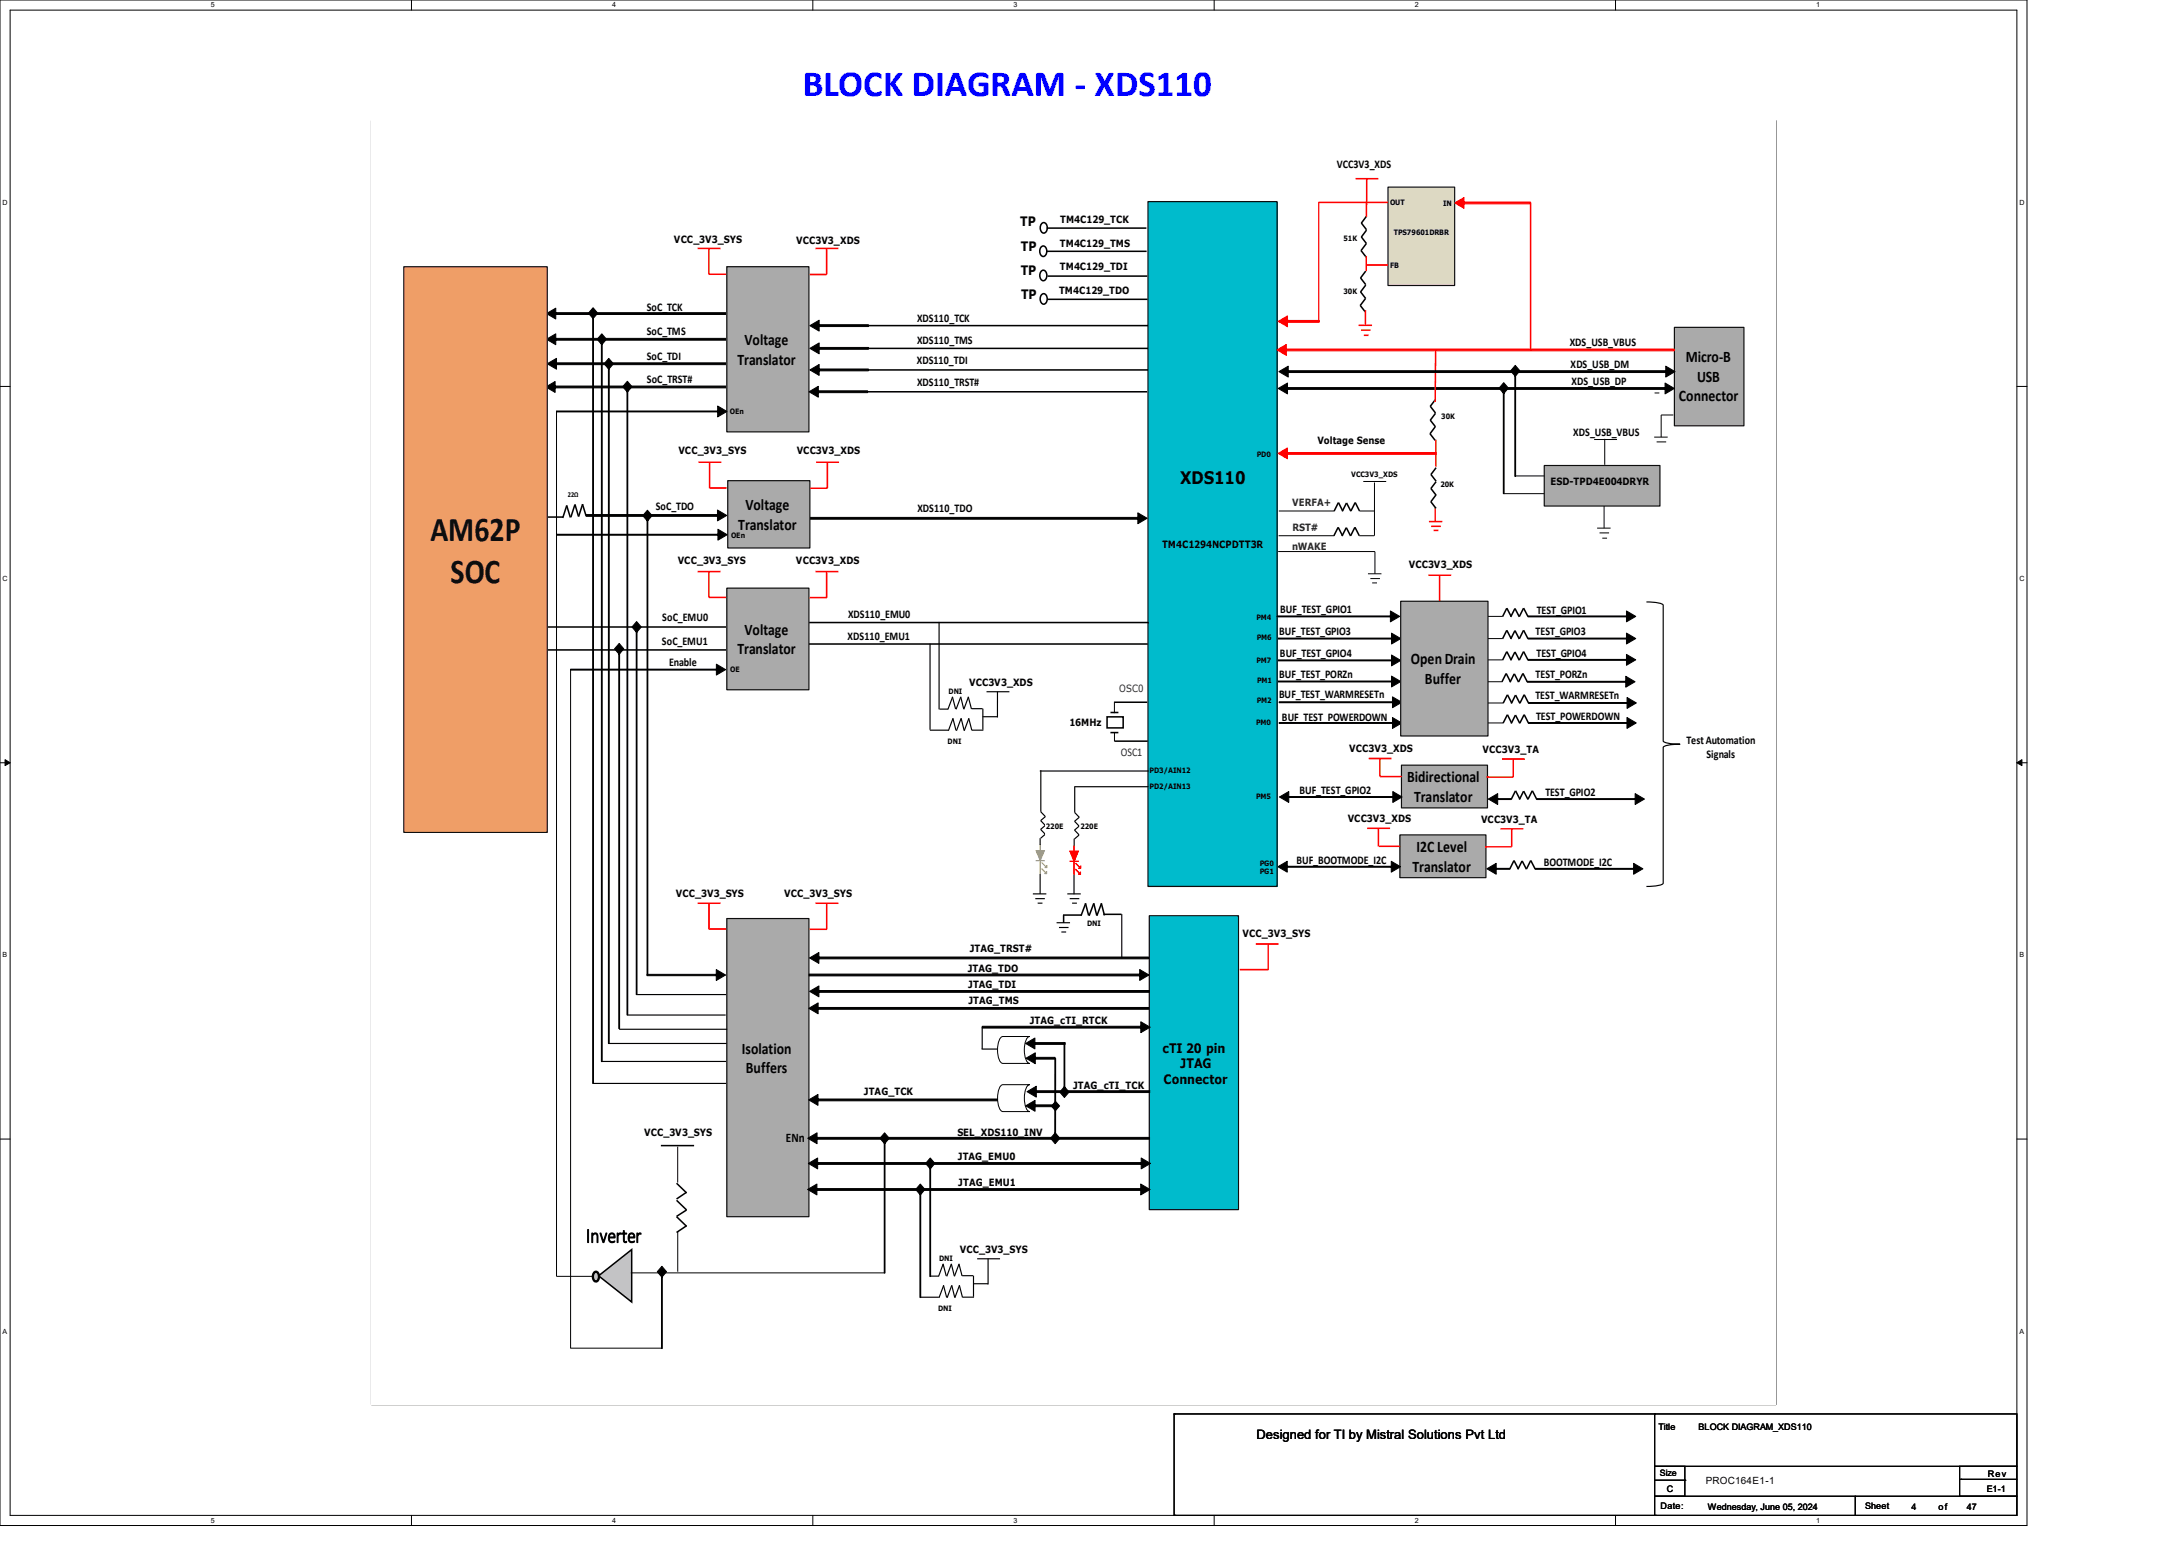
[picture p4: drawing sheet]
<svg xmlns="http://www.w3.org/2000/svg" width="420mm" height="297mm" viewBox="0 0 420 297" stroke-linecap="round" stroke-linejoin="round" font-family="sans-serif">
<defs><g id="words">
<text font-size="7.1" fill="#00f" x="154.4" y="18.4">BLOCK DIAGRAM - XDS110</text>
<g font-size="6.7" fill="#0d0d0d">
<text x="82.8" y="104">AM62P</text>
<text x="86.7" y="112.1">SOC</text>
</g>
<text font-size="3.9" x="112.7" y="239">Inverter</text>
<text font-size="3.3" x="227" y="93.2">XDS110</text>
<g font-size="3.1">
<text x="141.9" y="70.1">Translator</text>
<text x="143.2" y="66.4">Voltage</text>
<text x="324.4" y="69.7">Micro-B</text>
<text x="323" y="77.2">Connector</text>
<text x="326.5" y="73.4">USB</text>
<text x="142" y="101.9">Translator</text>
<text x="143.4" y="98.1">Voltage</text>
<text x="141.9" y="125.9">Translator</text>
<text x="143.2" y="122.1">Voltage</text>
<text x="271.4" y="127.8">Open Drain</text>
<text x="274.2" y="131.6">Buffer</text>
<text x="270.7" y="150.5">Bidirectional</text>
<text x="272.1" y="154.3">Translator</text>
<text x="271.8" y="167.7">Translator</text>
<text x="272.5" y="163.9">I2C Level</text>
<text x="142.7" y="202.7">Isolation</text>
<text x="143.5" y="206.5">Buffers</text>
</g>
<g font-size="2.5">
<text x="196.3" y="43.4">TP</text>
<text x="196.4" y="52.9">TP</text>
<text x="196.4" y="48.2">TP</text>
<text x="196.5" y="57.5">TP</text>
<text x="223.6" y="202.5">cTI 20 pin</text>
<text x="223.9" y="208.5">Connector</text>
<text x="227.1" y="205.5">JTAG</text>
<text x="151.2" y="219.7">ENn</text>
<text x="241.7" y="276.8">Designed for TI by Mistral Solutions Pvt Ltd</text>
</g>
<g font-size="2.3">
<text x="257.2" y="32.3">VCC3V3_XDS</text>
<text x="124.4" y="59.8">SoC_TCK</text>
<text x="124.4" y="64.4">SoC_TMS</text>
<text x="176.4" y="61.9">XDS110_TCK</text>
<text x="124.4" y="69.2">SoC_TDI</text>
<text x="176.4" y="70.1">XDS110_TDI</text>
<text x="176.4" y="66.1">XDS110_TMS</text>
<text x="302" y="66.6">XDS_USB_VBUS</text>
<text x="302.2" y="70.7">XDS_USB_DM</text>
<text x="124.5" y="73.7">SoC_TRST#</text>
<text x="176.4" y="74.3">XDS110_TRST#</text>
<text x="302.3" y="74">XDS_USB_DP</text>
<text x="302.7" y="83.9">XDS_USB_VBUS</text>
<text x="126.2" y="98.1">SoC_TDO</text>
<text x="176.5" y="98.6">XDS110_TDO</text>
<text x="127.4" y="119.5">SoC_EMU0</text>
<text x="163.2" y="119">XDS110_EMU0</text>
<text x="246.3" y="117.9">BUF_TEST_GPIO1</text>
<text x="295.7" y="118">TEST_GPIO1</text>
<text x="127.3" y="124.1">SoC_EMU1</text>
<text x="163.1" y="123.1">XDS110_EMU1</text>
<text x="246.1" y="122.1">BUF_TEST_GPIO3</text>
<text x="295.4" y="122.2">TEST_GPIO3</text>
<text x="128.7" y="128.2">Enable</text>
<text x="246.1" y="130.4">BUF_TEST_PORZn</text>
<text x="246.3" y="126.4">BUF_TEST_GPIO4</text>
<text x="295.4" y="130.5">TEST_PORZn</text>
<text x="295.6" y="126.4">TEST_GPIO4</text>
<text x="246.1" y="134.4">BUF_TEST_WARMRESETn</text>
<text x="295.4" y="134.4">TEST_WARMRESETn</text>
<text x="246.6" y="138.8">BUF_TEST_POWERDOWN</text>
<text x="295.5" y="138.6">TEST_POWERDOWN</text>
<text x="324.4" y="143">Test Automation</text>
<text x="328.3" y="145.8">Signals</text>
<text x="250" y="152.7">BUF_TEST_GPIO2</text>
<text x="297.3" y="153.2">TEST_GPIO2</text>
<text x="249.4" y="166.2">BUF_BOOTMODE_I2C</text>
<text x="297" y="166.6">BOOTMODE_I2C</text>
</g>
<text font-size="2.3" fill="#292929" x="215.6" y="145.4">OSC1</text>
<g font-size="1.9">
<text x="129.7" y="46.7">VCC_3V3_SYS</text>
<text x="153.2" y="46.9">VCC3V3_XDS</text>
<text x="203.9" y="47.5">TM4C129_TMS</text>
<text x="204" y="43">TM4C129_TCK</text>
<text x="203.9" y="51.9">TM4C129_TDI</text>
<text x="203.7" y="56.6">TM4C129_TDO</text>
<text x="130.5" y="87.4">VCC_3V3_SYS</text>
<text x="153.3" y="87.4">VCC3V3_XDS</text>
<text x="253.4" y="85.3">Voltage Sense</text>
<text x="298.3" y="93.3">ESD-TPD4E004DRYR</text>
<text x="223.6" y="105.5">TM4C1294NCPDTT3R</text>
<text x="130.4" y="108.5">VCC_3V3_SYS</text>
<text x="153.1" y="108.5">VCC3V3_XDS</text>
<text x="271.1" y="109.2">VCC3V3_XDS</text>
<text x="186.4" y="132">VCC3V3_XDS</text>
<text x="205.7" y="139.7">16MHz</text>
<text x="259.6" y="144.7">VCC3V3_XDS</text>
<text x="285.2" y="144.9">VCC3V3_TA</text>
<text x="259.3" y="158.2">VCC3V3_XDS</text>
<text x="284.9" y="158.3">VCC3V3_TA</text>
<text x="130" y="172.5">VCC_3V3_SYS</text>
<text x="150.9" y="172.5">VCC_3V3_SYS</text>
<text x="186.6" y="183.1">JTAG_TRST#</text>
<text x="239.1" y="180.2">VCC_3V3_SYS</text>
<text x="186.2" y="186.9">JTAG_TDO</text>
<text x="186.3" y="190">JTAG_TDI</text>
<text x="186.3" y="193.2">JTAG_TMS</text>
<text x="198.1" y="197">JTAG_cTI_RTCK</text>
<text x="206.5" y="209.4">JTAG_cTI_TCK</text>
<text x="166.2" y="210.7">JTAG_TCK</text>
<text x="123.9" y="218.6">VCC_3V3_SYS</text>
<text x="184.2" y="218.6">SEL_XDS110_INV</text>
<text x="184.3" y="223.2">JTAG_EMU0</text>
<text x="184.4" y="228.2">JTAG_EMU1</text>
<text x="184.7" y="241.1">VCC_3V3_SYS</text>
<text x="328.2" y="285.5">PROC164E1-1</text>
</g>
<g font-size="1.9" fill="#292929">
<text x="248.6" y="97.3">VERFA+</text>
<text x="248.6" y="105.8">nWAKE</text>
<text x="248.7" y="102.1">RST#</text>
<text x="215.3" y="133.1">OSC0</text>
</g>
<g font-size="1.7">
<text x="319.1" y="275.2">Title</text>
<text x="326.8" y="275.2">BLOCK DIAGRAM_XDS110</text>
<text x="319.3" y="284">Size</text>
<text x="320.7" y="286.9">C</text>
<text x="382.2" y="286.9">E1-1</text>
<text x="382.4" y="284.1">Rev</text>
<text x="319.5" y="290.2">Date:</text>
<text x="328.6" y="290.4">Wednesday, June 05, 2024</text>
<text x="358.9" y="290.2">Sheet</text>
<text x="367.7" y="290.4">4</text>
<text x="373" y="290.4">of</text>
<text x="378.4" y="290.4">47</text>
</g>
<g font-size="1.4">
<text x="40.6" y="1.4">5</text>
<text x="117.8" y="1.4">4</text>
<text x="195" y="1.4">3</text>
<text x="272.2" y="1.4">2</text>
<text x="349.4" y="1.4">1</text>
<text x=".5" y="39.4">D</text>
<text x="267.4" y="39.5">OUT</text>
<text x="277.7" y="39.6">IN</text>
<text x="388.5" y="39.4">D</text>
<text x="258.5" y="46.3">51K</text>
<text x="268.1" y="45.1">TPS79601DRBR</text>
<text x="267.5" y="51.5">FB</text>
<text x="258.5" y="56.5">30K</text>
<text x="140.4" y="79.7">OEn</text>
<text x="277.3" y="80.6">30K</text>
<text x="241.8" y="87.9">PD0</text>
<text x="109.2" y="95.6">22Ω</text>
<text x="260" y="91.8">VCC3V3_XDS</text>
<text x="277.1" y="93.7">20K</text>
<text x="140.7" y="103.4">OEn</text>
<text x=".5" y="111.8">C</text>
<text x="388.5" y="111.8">C</text>
<text x="241.7" y="119.2">PM4</text>
<text x="241.8" y="123.1">PM6</text>
<text x="140.5" y="129.3">OE</text>
<text x="241.7" y="127.6">PM7</text>
<text x="241.9" y="131.4">PM1</text>
<text x="182.5" y="133.4">DNI</text>
<text x="241.8" y="135.3">PM2</text>
<text x="182.3" y="143.2">DNI</text>
<text x="241.7" y="139.5">PM0</text>
<text x="221.2" y="148.6">PD3/AIN12</text>
<text x="221.2" y="151.8">PD2/AIN13</text>
<text x="241.7" y="153.7">PM5</text>
<text x="201.2" y="159.4">220E</text>
<text x="207.9" y="159.4">220E</text>
<text x="242.4" y="166.5">PG0</text>
<text x="242.4" y="168.1">PG1</text>
<text x="209.1" y="178.1">DNI</text>
<text x=".5" y="184.2">B</text>
<text x="388.5" y="184.2">B</text>
<text x="180.7" y="242.5">DNI</text>
<text x=".5" y="256.5">A</text>
<text x="180.5" y="252.3">DNI</text>
<text x="388.5" y="256.5">A</text>
<text x="40.6" y="292.9">5</text>
<text x="117.8" y="292.9">4</text>
<text x="195" y="292.9">3</text>
<text x="272.2" y="292.9">2</text>
<text x="349.4" y="292.9">1</text>
</g>
</g></defs>
<path d="M0 0h390v293.5h-390zM1.9 1.9h386.1v289.6h-386.1z" fill="none" stroke="#000" stroke-width=".19"/>
<g fill="#fff">
<path d="M40.6 .2h.7v1.5h-.7z"/>
<path d="M40.6 291.7h.7v1.5h-.7z"/>
</g>
<path d="M79.2 0v1.9M79.2 291.5v2" fill="none" stroke="#000" stroke-width=".19"/>
<g fill="#fff">
<path d="M117.8 .2h.7v1.5h-.7z"/>
<path d="M117.8 291.7h.7v1.5h-.7z"/>
</g>
<path d="M156.4 0v1.9M156.4 291.5v2" fill="none" stroke="#000" stroke-width=".19"/>
<g fill="#fff">
<path d="M195 .2h.7v1.5h-.7z"/>
<path d="M195 291.7h.7v1.5h-.7z"/>
</g>
<path d="M233.6 0v1.9M233.6 291.5v2" fill="none" stroke="#000" stroke-width=".19"/>
<g fill="#fff">
<path d="M272.2 .2h.8v1.5h-.8z"/>
<path d="M272.2 291.7h.8v1.5h-.8z"/>
</g>
<path d="M310.8 0v1.9M310.8 291.5v2" fill="none" stroke="#000" stroke-width=".19"/>
<g fill="#fff">
<path d="M349.4 .2h.8v1.5h-.8z"/>
<path d="M349.4 291.7h.8v1.5h-.8z"/>
<path d="M.5 38.1h1v1.6h-1z"/>
<path d="M388.5 38.1h1v1.6h-1z"/>
<path d="M.5 110.5h1v1.6h-1z"/>
<path d="M388.5 110.5h1v1.6h-1z"/>
</g>
<path d="M0 74.3h1.9M388 74.3h2" fill="none" stroke="#000" stroke-width=".19"/>
<g fill="#fff">
<path d="M.5 182.9h.9v1.5h-.9z"/>
<path d="M388.5 182.9h.9v1.5h-.9z"/>
</g>
<path d="M0 146.7h1.9M388 146.7h2" fill="none" stroke="#000" stroke-width=".19"/>
<path d="M1 146.1l.9 .6-.9 .6zM388 146.7l1-.6v1.2z" fill="#000" stroke="#000" stroke-width=".19"/>
<g fill="#fff">
<path d="M.5 255.3h.9v1.5h-.9z"/>
<path d="M388.5 255.3h.9v1.5h-.9z"/>
</g>
<path d="M0 219.1h1.9M388 219.1h2" fill="none" stroke="#000" stroke-width=".19"/>
<path d="M71.5 23.2h270.2v247h-270.2z" fill="#fff"/>
<path d="M71.5 23.2h270.2v247h-270.2z" fill="none" stroke="#000" stroke-width=".19"/>
<path d="M71.5 23.2h270.2v247.1h-270.2z" fill-rule="evenodd" fill="#fff"/>
<path d="M322.1 63h13.4v18.9h-13.4z" fill-rule="evenodd" fill="#aaa"/>
<path d="M322.1 63h13.4v18.9h-13.4z" fill="none" stroke="#0d0d0d" stroke-width=".22"/>
<path d="M220.9 38.8h24.8v131.7h-24.8z" fill-rule="evenodd" fill="#0bc"/>
<path d="M220.9 38.8h24.8v131.7h-24.8z" fill="none" stroke="#0d0d0d" stroke-width=".22"/>
<g fill="#000" stroke="#000" stroke-width=".19">
<path d="M247.4 74.6h73.2v.3h-73.2zM245.9 74.7l1.8-1v2.1zM320.3 73.7l1.8 1-1.8 1.1z"/>
<path d="M155.5 99.5v.4h63.7v-.4zM218.9 98.7v2l1.8-1z"/>
</g>
<path d="M267 36h12.9v18.9h-12.9z" fill-rule="evenodd" fill="#ddd9c3"/>
<path d="M267 36h12.9v18.9h-12.9z" fill="none" stroke="#0d0d0d" stroke-width=".22"/>
<path d="M253.7 38.9h13.3M294.5 39v28.5M262.8 51h4.2" fill="none" stroke="#f00" stroke-width=".3"/>
<g fill="#f00" stroke="#f00" stroke-width=".19">
<path d="M281.4 38.9v.3h13.1v-.3zM279.9 39l1.8 1.1v-2.1z"/>
<path d="M247.4 61.6h6.4v.4h-6.4zM245.9 61.8l1.8-1v2.1z"/>
</g>
<path d="M258.4 44.8h2.8v2.4h-2.8zM258.4 55.1h2.7v2.7h-2.7z" fill="none" stroke="#fff" stroke-width=".22"/>
<path d="M253.7 38.8v22.9" fill="none" stroke="#f00" stroke-width=".19"/>
<g fill="#000" stroke="#000" stroke-width=".19">
<path d="M289.2 74.7h.2v20.3h-.2zM289.3 73.6l.9 1.1-.9 1-.9-1z"/>
<path d="M291.4 71.3h.2v20.3h-.2zM291.5 70.3l.9 1-.9 1.1-.9-1.1z"/>
</g>
<path d="M214.4 135.1h6.3" fill="none" stroke="#000" stroke-width=".3"/>
<path d="M213 137.9h3.1v2.1h-3.1z" fill-rule="evenodd" fill="#fff"/>
<path d="M105.1 125h34.7M105.3 120.6h34.5M213 137.9h3.1v2.1h-3.1z" fill="none" stroke="#000" stroke-width=".3"/>
<path d="M247.2 67.1h74.9v.4h-74.9zM245.7 67.3l1.8-1v2.1z" fill="#f00" stroke="#f00" stroke-width=".19"/>
<g fill="#000" stroke="#000" stroke-width=".19">
<path d="M106.5 74.3v.3h33.5v-.3zM105 74.4l1.8 1.1v-2.1z"/>
<path d="M106.6 65.1h33.4v.3h-33.4zM105.1 65.3l1.8-1.1v2.1z"/>
<path d="M106.6 60.2h33.4v.3h-33.4zM105.1 60.3l1.8-1v2.1z"/>
<path d="M106.8 69.8h33v.3h-33zM105.3 70l1.8-1.1v2.1z"/>
<path d="M112.8 99v.3h25.5v-.3zM138 98.1v2.1l1.8-1z"/>
</g>
<path d="M221.1 176.2h17.2v56.5h-17.2z" fill-rule="evenodd" fill="#0bc"/>
<path d="M221.1 176.2h17.2v56.5h-17.2z" fill="none" stroke="#0d0d0d" stroke-width=".22"/>
<path d="M297.1 89.5h22.3v7.8h-22.3z" fill-rule="evenodd" fill="#aaa"/>
<path d="M297.1 89.5h22.3v7.8h-22.3z" fill="none" stroke="#0d0d0d" stroke-width=".22"/>
<path d="M291.7 91.6h5.4M306.7 84.5h4.4M308.7 84.4v5" fill="none" stroke="#000" stroke-width=".19"/>
<path d="M139.8 51.3h15.8v31.8h-15.8z" fill-rule="evenodd" fill="#aaa"/>
<path d="M139.8 51.3h15.8v31.8h-15.8z" fill="none" stroke="#0d0d0d" stroke-width=".22"/>
<path d="M139.8 176.7h15.8v57.4h-15.8z" fill-rule="evenodd" fill="#aaa"/>
<path d="M139.8 176.7h15.8v57.4h-15.8z" fill="none" stroke="#0d0d0d" stroke-width=".22"/>
<g fill="#000" stroke="#000" stroke-width=".19">
<path d="M114 60.2h.2v148.2h-.2zM114.1 59.2l.9 1-.9 1.1-.9-1.1z"/>
<path d="M115.7 65.3v138.9h.2v-138.9zM115.8 64.2l-.9 1.1 .9 1 .9-1z"/>
<path d="M117.1 70v130.7h.1v-130.7zM117.1 68.9l-.9 1.1 .9 1 .9-1z"/>
<path d="M120.6 74.4h.2v120.9h-.2zM120.7 73.3l.9 1.1-.9 1-.9-1z"/>
<path d="M124.5 99.2h.1v88.4h-.1zM124.6 98.1l.9 1.1-.9 1-.9-1z"/>
<path d="M119.1 124.8h.1v73.1h-.1zM119.1 123.8l.9 1-.9 1.1-.9-1.1z"/>
<path d="M122.4 120.6v70.7h.2v-70.7zM122.5 119.6l-.9 1 .9 1.1 .9-1.1z"/>
<path d="M124.5 187.4h13.6v.3h-13.6zM137.8 186.5l1.8 1.1-1.8 1z"/>
<path d="M155.7 187.4h63.9v.3h-63.9zM219.3 186.5l1.8 1-1.8 1.1z"/>
<path d="M157.1 193.8h63.9v.3h-63.9zM155.6 194l1.8-1.1v2.1z"/>
<path d="M157.2 184.1h63.8v.3h-63.8zM155.7 184.3l1.8-1.1v2.1z"/>
<path d="M157.3 190.5h63.9v.4h-63.9zM155.8 190.7l1.8-1v2.1z"/>
<path d="M189 197.4v.4h30.8v-.4zM219.5 196.6v2l1.8-1z"/>
<path d="M156.9 218.8v.3h64.3v-.3zM155.4 219l1.8 1v-2.1z"/>
<path d="M199.1 209.8v.4h22.1v-.4zM197.6 210l1.8 1v-2z"/>
<path d="M156.9 228.6v.4h62.9v-.4zM155.4 228.8l1.8 1.1v-2.1zM219.5 227.8v2.1l1.8-1.1z"/>
<path d="M157 223.6v.4h62.9v-.4zM155.5 223.8l1.8 1.1v-2.1zM219.6 222.8v2.1l1.7-1.1z"/>
<path d="M177 228.8h.1v20.8h-.1zM177.1 227.8l.9 1-.9 1.1-.9-1.1z"/>
<path d="M178.9 223.8h.1v21.8h-.1zM179 222.8l.9 1-.9 1.1-.9-1.1z"/>
</g>
<g fill="none" stroke="#000" stroke-width=".3">
<path d="M261.7 58.7l1 1.3M261.8 53.5l1 1.3M261.8 56.1l1 1.3M261.9 45.6l1 1.3M262.7 57.4l-1 1.4M262.8 52.1l-1 1.4M262.8 54.8l-1 1.4M262.9 46.9l-1.1 1.3 1.1 1.3M262.9 41.6l-1 1.3 1 1.3M262.9 44.3l-1 1.3M276.2 76.8l-1 1.4 1 1.2M276.2 79.5l-1 1.3"/>
<path d="M105 99.5h3.3M109.7 99.5l-.7-2.3-.7 2.4M110.6 97.1l-.8 2.4M110.6 97l.7 2.3M112.8 99.3l-.7-2.3-.8 2.4M257.5 96.7l-.8 1.6M257.5 96.7l.8 1.6M259 96.8l-.8 1.6M259.1 96.7l.8 1.7M261.6 98.3l-.9-1.6-.8 1.6M275.2 80.8l1 1.3M275.3 94l1 1.3"/>
<path d="M276.1 82.1l-1 1.3 1 1.3M276.3 95.2l-1 1.3 1 1.3M276.3 90l-1 1.3 1 1.3M276.3 92.7l-1 1.3M155.7 119.8h65.3M257.4 101.5l-.8 1.6M257.5 101.4l.8 1.7M259 101.5l-.8 1.6M259 101.5l.8 1.6M260.7 101.4l-.8 1.7M260.7 101.4l.8 1.6M155.5 123.9h65.3"/>
<path d="M213.6 137.1h1.6M213.6 140.9h1.6M214.4 142.6h6.4M204.5 176h3.5M204.6 176v1.5M208.8 173.7l.6 2.4M208.9 173.8l-.9 2.4M210.4 173.8l-.9 2.4M210.4 173.7l.6 2.4M211.9 173.7l.6 2.4M211.9 173.8l-.9 2.4M212.3 175.9h3.5"/>
</g>
<g fill="none" stroke="#000" stroke-width=".22">
<path d="M180.7 119.6v16.9M178.9 123.8v16.6M180.8 136.4h1.6M183.2 134l.6 2.4M183.3 134.1l-.9 2.4M183.3 138.1l.6 2.4M183.3 138.2l-.8 2.4M184.8 134.1l-.9 2.4M184.8 134l.6 2.4M184.9 138.2l-.9 2.4M184.9 138.1l.6 2.4M186.3 134l.6 2.4"/>
<path d="M186.3 134.1l-.9 2.4M186.4 138.1l.6 2.4M186.4 138.2l-.9 2.4M186.9 136.3h2.1M189 137.9h2.9M189.1 136.3v4.1M189.8 133.1h4.4M191.9 133v5M178.9 140.5h3.5M187 140.5h2.2M119.1 198h20.8M120.7 195.3h18.9"/>
<path d="M122.6 191.3h17.1M114.2 208.4h25.5M115.7 204.2h24M117.1 200.7h22.7"/>
</g>
<path d="M247.4 87h28.9v.4h-28.9zM245.9 87.2l1.8-1v2.1z" fill="#f00" stroke="#f00" stroke-width=".19"/>
<g fill="none" stroke="#f00" stroke-width=".3">
<path d="M260.8 34.4h4.4M262.9 38.8v2.9M262.9 34.4v5M134.2 47.8h4.4M136.4 52.8h3.3M136.4 47.8v5M155.7 52.8h3.4M156.9 47.8h4.4M159 47.8v5M262.7 59.7v2.7M262.9 49.2v2.9M261.4 62.6h2.6"/>
<path d="M261.8 63.5h1.9M262.4 64.5h.9M276.2 67.2l-.1 10.1M276.1 97.7v2.7M276.3 84.6v5.2M274.9 100.3h2.6M275.4 101.2h1.8M275.8 102h.9M238.5 186.5h5.5M241.6 181.6h4.4M244 181.6v5"/>
</g>
<path d="M277.3 79.2h3.5v2.4h-3.5zM277.1 92.3h3.9v3.1h-3.9z" fill="none" stroke="#fff" stroke-width=".22"/>
<g fill="none" stroke="#000" stroke-width=".19">
<path d="M318.3 75.6h.9M321.9 79.8h-2.3v4.3M246 98.3h10.7M261.5 98.3h2.9M262.3 92.6h4.4M264.4 92.8v10.3M289.4 95h7.7M318.3 84.1h2.5M318.7 85h1.9M245.9 106.1h18.6M246 103.1h10.7M261.5 103.1h2.9"/>
<path d="M214.4 135v2.2M214.4 140.9v1.7"/>
</g>
<path d="M115.2 245.4l6.3-5v10.1z" fill="#c9c9c9"/>
<path d="M115.2 245.4l6.3-5v10.1z" fill="none" stroke="#000" stroke-width=".3"/>
<path d="M114.4 244.7l.3-.1a1.05 1.05 0 0 1 .5 1 1.05 1.05 0 0 1-.5 .9 1.08 1.08 0 0 1-.3-1.8z" fill-rule="evenodd" fill="#c9c9c9"/>
<path d="M114.4 244.7l.3-.1a1.05 1.05 0 0 1 .5 1 1.05 1.05 0 0 1-.5 .9 1.08 1.08 0 0 1-.3-1.8z" fill="none" stroke="#000" stroke-width=".45"/>
<path d="M109.8 128.8v130.5M130.4 220.6v6.9M130.4 237v7.6M107.1 245.5h7.1M121.4 244.9h48.9" fill="none" stroke="#000" stroke-width=".19"/>
<path d="M200.2 47.6a.54 .54 0 0 1 .5-.3 .54 .54 0 0 1 .5 .3 1.13 1.13 0 0 1-.5 1.7 1.13 1.13 0 0 1-.5-1.7zM200.2 52.3a.54 .54 0 0 1 .5-.3 .54 .54 0 0 1 .5 .3 1.13 1.13 0 0 1-.5 1.7 1.13 1.13 0 0 1-.5-1.7zM200.3 56.8a.54 .54 0 0 1 .5-.3 .54 .54 0 0 1 .5 .3 1.13 1.13 0 0 1-.5 1.7 1.13 1.13 0 0 1-.5-1.7zM200.3 43.1a.54 .54 0 0 1 .5-.3 .54 .54 0 0 1 .5 .3 1.13 1.13 0 0 1-.5 1.7 1.13 1.13 0 0 1-.5-1.7zM127.1 220.4h6.4M130.2 227.6l1.9 1.9M130.2 230.9l1.9 1.9-1.9 1.2M130.2 234l1.9 1.9M132.1 235.8l-1.9 1.3M132.1 229.3l-1.9 1.3" fill="none" stroke="#000" stroke-width=".3"/>
<g fill="#000" stroke="#000" stroke-width=".19">
<path d="M247.5 71.3h73.3v.4h-73.3zM246.1 71.5l1.7-1.1v2.1zM320.5 70.4l1.8 1.1-1.8 1z"/>
<path d="M109.8 128.7v.2h28.3v-.2zM137.8 127.8v2.1l1.8-1.1z"/>
<path d="M157.1 211.4v.4h34.8v-.4zM155.6 211.6l1.8 1v-2.1z"/>
<path d="M170.1 219h.2v25.9h-.2zM170.2 217.9l.9 1.1-.9 1-.9-1z"/>
</g>
<path d="M215.8 175.9v8.4" fill="none" stroke="#000" stroke-width=".22"/>
<path d="M77.7 51.3h27.6v108.8h-27.6z" fill-rule="evenodd" fill="#ef9e67"/>
<path d="M77.7 51.3h27.6v108.8h-27.6z" fill="none" stroke="#0d0d0d" stroke-width=".22"/>
<path d="M201.4 43.9h19.2M201.4 48.3h19.2M201.5 53.1h19.2M201.6 57.6h19.2M166.9 75.4h53.8M167.1 71.2h53.8M167.1 62.6h53.8M167.1 67h53.8" fill="none" stroke="#000" stroke-width=".3"/>
<g fill="#000" stroke="#000" stroke-width=".19">
<path d="M157.1 75.2v.3h9.8v-.3zM155.6 75.4l1.8 1v-2.1z"/>
<path d="M157.3 71v.3h9.8v-.3zM155.8 71.2l1.8 1v-2.1z"/>
<path d="M157.3 62.5v.3h9.8v-.3zM155.8 62.6l1.8 1.1v-2.1z"/>
<path d="M157.3 66.8v.4h9.8v-.4zM155.8 67l1.8 1.1v-2.1z"/>
</g>
<path d="M182.3 141.8h3.5v2.3h-3.5zM201.2 158h4v3.1h-4zM207.8 158h4v3.1h-4z" fill="none" stroke="#fff" stroke-width=".22"/>
<path d="M200 148.3h20.9M200.2 148.2v7.9l.9 1-.9 .7 .9 1-.9 .8 .9 .9-.9 .8M206.7 151.3h14.2M206.7 156.3l.9 .9-.9 .8 .9 .9-.9 .8 .9 .9-.9 .8M206.8 151.3v5M198.7 172h2.6M199.2 172.9h1.8M200.1 168.1v3.9" fill="none" stroke="#000" stroke-width=".22"/>
<path d="M199.3 163.6h1.6l-.8 2z" fill="#92d050"/>
<path d="M199.3 163.6h1.6l-.8 2z" fill="none" stroke="#92d050" stroke-width=".19"/>
<path d="M199.3 165.6h1.7M200.1 162.4v1.2M200.1 165.6v2.5M200.4 167.1l1 1M200.4 165.9l1 1M200.9 168h.5M201 166.9h.5M201.4 167.6v.5M201.4 167.7l-.4 .4M201.4 166.4v.6M201.4 166.5l-.3 .4" fill="none" stroke="#92d050" stroke-width=".22"/>
<path d="M200.1 161.2v1.4M206.6 168.2v3.8" fill="none" stroke="#000" stroke-width=".22"/>
<path d="M205.8 163.7h1.7l-.8 2z" fill="#f00"/>
<path d="M205.8 163.7h1.7l-.8 2z" fill="none" stroke="#f00" stroke-width=".19"/>
<path d="M205.8 165.7h1.7M206.7 162.6v1.1M206.7 165.7v2.5M206.9 167.2l1 1M206.9 166l1 1M207.5 168.2h.4M207.5 167h.5M207.9 167.7v.5M207.9 167.8l-.3 .4M207.9 166.5v.6M207.9 166.7l-.3 .4" fill="none" stroke="#f00" stroke-width=".22"/>
<path d="M205.8 163.7h1.7l-.8 2z" fill="#f00"/>
<path d="M205.8 163.7h1.7l-.8 2z" fill="none" stroke="#f00" stroke-width=".19"/>
<path d="M205.8 165.7h1.7M206.7 162.6v1.1M206.7 165.7v2.5M206.9 167.2l1 1M206.9 166l1 1M207.5 168.2h.4M207.5 167h.5M207.9 167.7v.5M207.9 167.8l-.3 .4M207.9 166.5v.6M207.9 166.7l-.3 .4" fill="none" stroke="#f00" stroke-width=".22"/>
<path d="M206.7 161.3v1.4" fill="none" stroke="#000" stroke-width=".22"/>
<path d="M139.8 113.1h15.8v19.6h-15.8z" fill-rule="evenodd" fill="#aaa"/>
<path d="M139.8 113.1h15.8v19.6h-15.8z" fill="none" stroke="#0d0d0d" stroke-width=".22"/>
<path d="M140 92.5h15.8v12.9h-15.8z" fill-rule="evenodd" fill="#aaa"/>
<path d="M140 92.5h15.8v12.9h-15.8z" fill="none" stroke="#0d0d0d" stroke-width=".22"/>
<g fill="none" stroke="#f00" stroke-width=".3">
<path d="M134.4 88.9h4.4M136.5 93.9h3.3M136.5 88.9v5M155.9 93.9h3.3M157 88.9h4.4M159.2 88.9v5M134.2 110h4.4M136.4 114.9h3.3M136.4 110v5M155.7 115h3.4M156.9 110h4.4M159 110v5"/>
<path d="M274.8 110.6h4.4M277 110.6v5.1M134.2 173.8h4.4M136.4 178.7h3.3M136.4 173.8v5M155.8 178.8h3.3M156.9 173.8h4.4M159.1 173.8v5"/>
</g>
<g fill="none" stroke="#000" stroke-width=".19">
<path d="M107.1 79v166.5M308.6 97.3v4.3M263.2 110.4h2.6M263.6 111.3h1.9M264 112.1h.9M264.5 106.1v4.3M284.7 118.6h4.4M307.3 101.6h2.6M307.7 102.5h1.9M308.3 103.5h.9M284.6 131.1h4.3M284.7 122.8h4.4"/>
<path d="M284.7 126.9h4.4M284.8 139.1h4.4M284.8 135.2h4.4M192.7 199.5l5.4-.1a2.45 2.45 0 0 0-1 2.6 2.46 2.46 0 0 0 1 2.6h-5.2a2.46 2.46 0 0 1-1-2.6 3.6 3.6 0 0 1 .8-2.5zM192.7 208.7h5.4a2.45 2.45 0 0 0-1 2.5 2.46 2.46 0 0 0 1 2.6h-5.1a2.46 2.46 0 0 1-1.1-2.6 3.6 3.6 0 0 1 .8-2.5zM203.1 211.9l.7 .9-.8 .9-.7-.9zM109.7 259.3h17.6"/>
</g>
<g fill="#000" stroke="#000" stroke-width=".19">
<path d="M107.1 79.1v.1h31.3v-.1zM138.1 78.1v2.1l1.8-1z"/>
<path d="M107.2 102.8h31.2v.2h-31.2zM138.1 101.8l1.8 1.1-1.8 1z"/>
<path d="M245.7 118.5v.2h22.1v-.2zM267.5 117.5v2.1l1.8-1z"/>
<path d="M294 118.5v.2h19.2v-.2zM312.9 117.5v2.1l1.8-1z"/>
<path d="M245.9 122.7v.2h22.1v-.2zM267.7 121.8v2.1l1.8-1.1z"/>
<path d="M245.9 126.9v.2h22.1v-.2zM267.7 126v2.1l1.8-1.1z"/>
<path d="M245.9 131v.2h22.1v-.2zM267.7 130.1v2l1.8-1z"/>
<path d="M246.1 135v.2h22.1v-.2zM267.9 134.1v2l1.8-1z"/>
<path d="M246.1 139v.2h22.1v-.2zM267.9 138v2.1l1.8-1z"/>
<path d="M293.8 131.1v.1h19.3v-.1zM312.8 130.1v2.1l1.8-1.1z"/>
<path d="M294 122.7v.2h19.2v-.2zM312.9 121.8v2.1l1.8-1.1z"/>
<path d="M294 126.8v.2h19.2v-.2zM312.9 125.9v2.1l1.8-1.1z"/>
<path d="M294.1 139v.2h19.2v-.2zM313 138v2.1l1.8-1z"/>
<path d="M294.1 135.1v.2h19.2v-.2zM313 134.2v2.1l1.8-1.1z"/>
<path d="M198.8 200.6h6.1v.3h-6.1zM197.3 200.7l1.8-1v2.1z"/>
<path d="M198.8 212.5h4.9v.4h-4.9zM197.3 212.7l1.8-1v2.1z"/>
<path d="M198.9 203.4v.3h4.1v-.3zM197.4 203.6l1.8 1v-2.1z"/>
<path d="M203 203.6l-.1 15.4h.2v-15.4zM203 217.9l-.9 1.1 .9 1 .9-1z"/>
<path d="M204.7 200.6v9.5h.2v-9.5zM204.8 209l-.9 1.1 .9 1 .9-1z"/>
<path d="M127.3 244.6h.1v14.8h-.1zM127.3 243.6l.9 1-.9 1.1-.8-1.1z"/>
</g>
<g fill="none" stroke="#000" stroke-width=".22">
<path d="M199.6 173.7h1M203.3 177.5h2.6M203.7 178.4h1.9M204.2 179.3h.9M205.3 172h2.6M205.8 172.9h1.8M206.3 173.7h.9M189 197.6v4.2M188.9 201.8h3M177.1 249.5h3.5M179 245.5h1.6M181.4 243.1l.6 2.4"/>
<path d="M181.4 243.2l-.8 2.3M181.5 247.2l.6 2.4M181.5 247.3l-.8 2.4M183 243.2l-.9 2.3M183 243.1l.6 2.4M183.1 247.3l-.9 2.4M183.1 247.2l.6 2.4M184.5 243.1l.6 2.4M184.5 243.2l-.9 2.3M184.6 247.2l.6 2.4M184.6 247.3l-.9 2.4M185.1 245.4h2.1"/>
<path d="M185.2 249.5h2.2M187.2 246.9h2.9M187.3 245.4v4M188 242.1h4.4M190.1 242.1v5"/>
</g>
<path d="M180.5 250.9h3.5v2.3h-3.5z" fill="none" stroke="#fff" stroke-width=".22"/>
<path d="M203.1 211.9l.7 .9-.8 .9-.7-.9z" fill-rule="evenodd" fill="#000"/>
<g fill="none" stroke="#000" stroke-width=".3">
<path d="M289.9 117l-.8 1.6M289.9 117l.8 1.6M292.3 118.7l-.8-1.7-.9 1.7M294 118.6l-.9-1.6-.8 1.6M289.8 129.6l-.9 1.6M289.8 129.6l.8 1.6M290 137.5l-.8 1.6M290 133.7l-.8 1.6M290 137.5l.8 1.6M290 133.6l.9 1.7M290.7 122.9l-.8-1.6-.8 1.6M290.7 127l-.8-1.7-.8 1.7"/>
<path d="M291.4 125.4l-.8 1.6M291.5 125.4l.8 1.6M292.2 131.2l-.9-1.6-.8 1.6M292.3 122.9l-.8-1.6-.9 1.6M292.4 139.2l-.8-1.7-.9 1.7M292.4 135.3l-.8-1.6-.8 1.6M293 129.6l-.8 1.6M293 129.5l.8 1.7M293.2 137.5l-.8 1.6M293.2 133.6l-.8 1.7M293.2 137.5l.9 1.6M293.2 133.6l.9 1.6"/>
<path d="M294 122.9l-.9-1.7-.8 1.7M294 126.9l-.9-1.6-.8 1.7"/>
</g>
<path d="M269.6 147.2h16.6v8.2h-16.6z" fill-rule="evenodd" fill="#aaa"/>
<path d="M269.6 147.2h16.6v8.2h-16.6z" fill="none" stroke="#0d0d0d" stroke-width=".22"/>
<path d="M269.5 115.7h16.8v25.9h-16.8z" fill-rule="evenodd" fill="#aaa"/>
<path d="M269.5 115.7h16.8v25.9h-16.8z" fill="none" stroke="#0d0d0d" stroke-width=".22"/>
<path d="M263.3 145.9h4.4M265.5 145.9v3.5M265.5 149.4h4.2M289 146h4.4M291.1 146v3.5h-5.1" fill="none" stroke="#f00" stroke-width=".3"/>
<g fill="#000" stroke="#000" stroke-width=".19">
<path d="M247.7 153.2v.2h20.6v-.2zM246.2 153.3l1.7 1.1v-2.1zM268 152.3v2.1l1.8-1.1z"/>
<path d="M287.8 153.6h3v.2h-3zM286.4 153.7l1.7-1v2.1z"/>
<path d="M295.6 153.6v.2h19.3v-.2zM314.6 152.7v2.1l1.8-1.1z"/>
</g>
<path d="M292.4 153.7l-.8-1.6-.8 1.7M293.1 152.2l-.8 1.6M293.1 152.2l.9 1.6M295.6 153.7l-.8-1.6-.8 1.6" fill="none" stroke="#000" stroke-width=".3"/>
<path d="M269.3 160.6h16.6v8.2h-16.6z" fill-rule="evenodd" fill="#aaa"/>
<path d="M269.3 160.6h16.6v8.2h-16.6z" fill="none" stroke="#0d0d0d" stroke-width=".22"/>
<path d="M263 159.3h4.4M265.2 159.3v3.5M288.7 159.4h4.4M290.8 159.4v3.5h-5.1M265.2 162.8h4.2" fill="none" stroke="#f00" stroke-width=".3"/>
<g fill="#000" stroke="#000" stroke-width=".19">
<path d="M247.4 166.6v.2h20.6v-.2zM245.9 166.7l1.7 1.1v-2.1zM267.7 165.7v2.1l1.8-1.1z"/>
<path d="M287.6 167h2.9v.2h-2.9zM286.1 167.1l1.8-1v2.1z"/>
<path d="M295.3 167v.2h19.3v-.2zM314.3 166.1v2.1l1.8-1.1z"/>
</g>
<path d="M292.1 167.2l-.8-1.7-.8 1.7M292.8 165.6l-.8 1.6M292.8 165.6l.9 1.6M294.5 165.5l-.8 1.7M294.5 165.5l.8 1.6" fill="none" stroke="#000" stroke-width=".3"/>
<path d="M316.8 115.8l1.6 .1a2.03 2.03 0 0 1 1.6 .5v26.1a4.7 4.7 0 0 0 3.2 .7h-1.6a2.02 2.02 0 0 0-1.6 .6v26.1a4.7 4.7 0 0 1-3.2 .6" fill="none" stroke="#000" stroke-width=".22"/>
<g fill="none" stroke="#000" stroke-width=".19">
<path d="M225.9 272h.1M225.9 272h92.6M225.9 272v19.5M318.3 272h69.7v10.1h-69.7zM225.9 291.5h.1M226.1 291.5h.1M226.1 291.5h92.6M318.3 282.1h5.8v5.7h-5.8zM318.3 287.8h38.7v3.7h-38.7zM318.3 284.7h5.8M324.1 284.7h.1M357 287.8h31v3.7h-31z"/>
<path d="M377 282.1h11v5.7h-11zM377.2 284.6h.1M377.2 284.6h10.8"/>
</g>
<use href="#words"/>
</svg>
